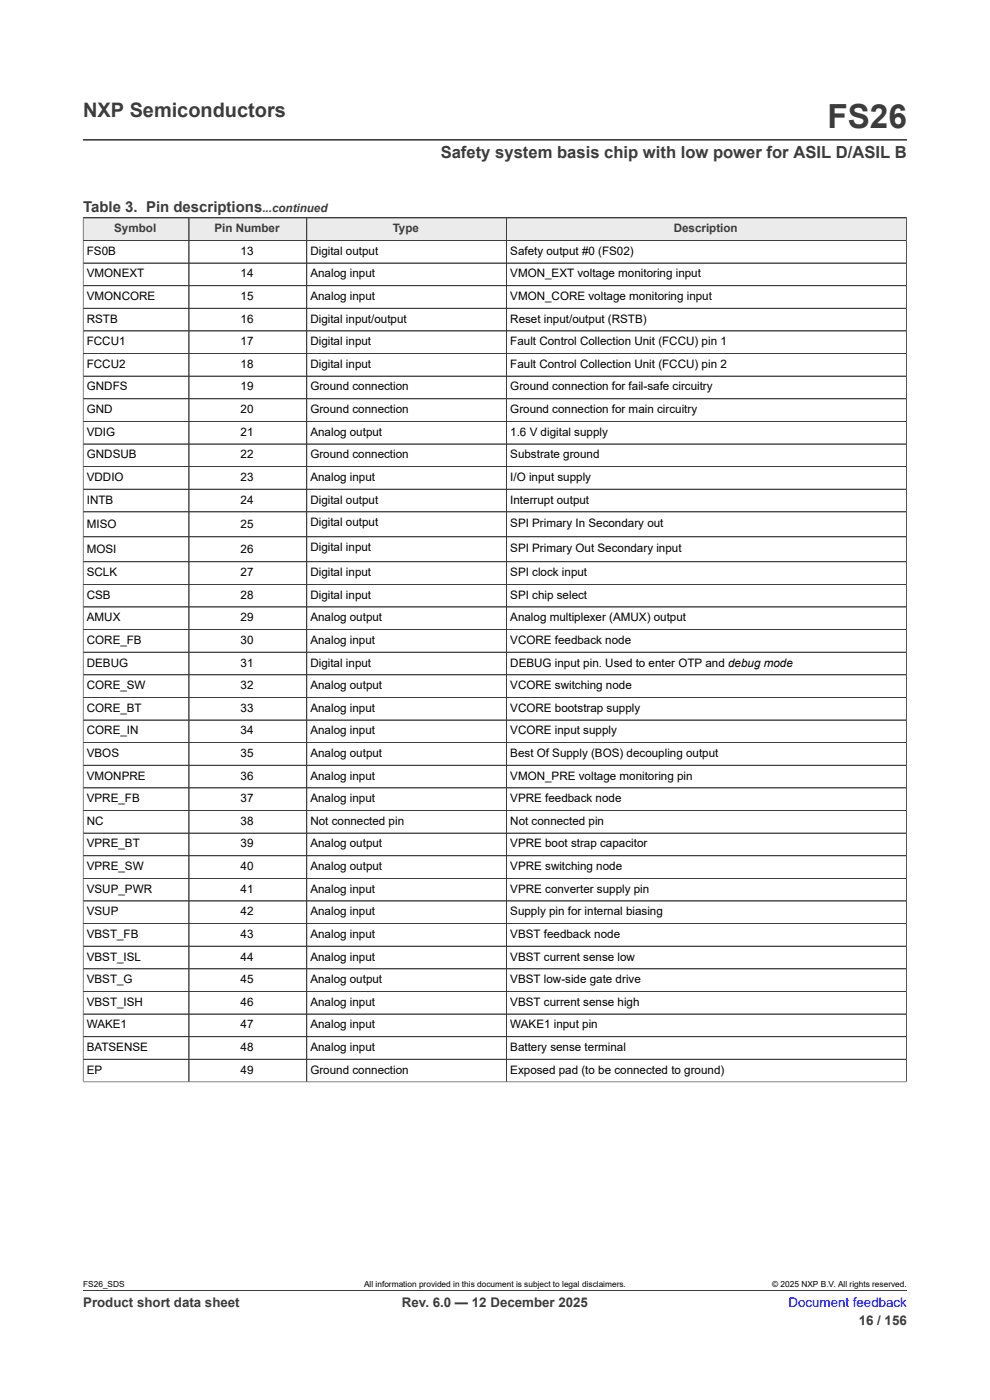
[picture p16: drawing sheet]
<svg xmlns="http://www.w3.org/2000/svg" width="210mm" height="297mm" viewBox="0 0 210 297" stroke-linecap="round" stroke-linejoin="round" font-family="sans-serif">
<defs><g id="words">
<text font-size="7.1" fill="#3c3c3c" x="175.5" y="27.2">FS26</text>
<text font-size="4.2" fill="#3c3c3c" x="17.6" y="24.8">NXP Semiconductors</text>
<text font-size="3.5" fill="#3c3c3c" x="93.5" y="33.5">Safety system basis chip with low power for ASIL D/ASIL B</text>
<text font-size="3.2" fill="#3c3c3c" x="17.6" y="45.1">Table 3. Pin descriptions</text>
<g font-size="2.8" fill="#3c3c3c">
<text x="17.6" y="277.3">Product short data sheet</text>
<text x="85.3" y="277.3">Rev. 6.0 — 12 December 2025</text>
<text x="182.2" y="281">16 / 156</text>
</g>
<text font-size="2.8" fill="#00f" x="167.3" y="277.3">Document feedback</text>
<g font-size="2.5" fill="#3c3c3c">
<text x="55.6" y="45.1">...continued</text>
<text x="24.2" y="49.3">Symbol</text>
<text x="45.5" y="49.3">Pin Number</text>
<text x="83.3" y="49.3">Type</text>
<text x="142.9" y="49.3">Description</text>
</g>
<g font-size="2.5">
<text x="18.4" y="54.1">FS0B</text>
<text x="18.4" y="58.8">VMONEXT</text>
<text x="51" y="54.1">13</text>
<text x="51" y="58.8">14</text>
<text x="65.8" y="54.1">Digital output</text>
<text x="65.8" y="58.8">Analog input</text>
<text x="108.2" y="54.1">Safety output #0 (FS02)</text>
<text x="108.2" y="58.8">VMON_EXT voltage monitoring input</text>
<text x="18.4" y="63.6">VMONCORE</text>
<text x="51" y="63.6">15</text>
<text x="65.8" y="63.6">Analog input</text>
<text x="108.2" y="63.6">VMON_CORE voltage monitoring input</text>
<text x="18.4" y="68.4">RSTB</text>
<text x="51" y="68.4">16</text>
<text x="65.8" y="68.4">Digital input/output</text>
<text x="108.2" y="68.4">Reset input/output (RSTB)</text>
<text x="18.4" y="73.2">FCCU1</text>
<text x="51" y="73.2">17</text>
<text x="65.8" y="73.2">Digital input</text>
<text x="108.2" y="73.2">Fault Control Collection Unit (FCCU) pin 1</text>
<text x="18.4" y="78">FCCU2</text>
<text x="18.4" y="82.8">GNDFS</text>
<text x="51" y="78">18</text>
<text x="51" y="82.8">19</text>
<text x="65.8" y="78">Digital input</text>
<text x="65.8" y="82.8">Ground connection</text>
<text x="108.2" y="78">Fault Control Collection Unit (FCCU) pin 2</text>
<text x="108.2" y="82.8">Ground connection for fail-safe circuitry</text>
<text x="18.4" y="87.6">GND</text>
<text x="51" y="87.6">20</text>
<text x="65.8" y="87.6">Ground connection</text>
<text x="108.2" y="87.6">Ground connection for main circuitry</text>
<text x="18.4" y="92.4">VDIG</text>
<text x="51" y="92.4">21</text>
<text x="65.8" y="92.4">Analog output</text>
<text x="108.2" y="92.4">1.6 V digital supply</text>
<text x="18.4" y="97.2">GNDSUB</text>
<text x="51" y="97.2">22</text>
<text x="65.8" y="97.2">Ground connection</text>
<text x="108.2" y="97.2">Substrate ground</text>
<text x="18.4" y="102">VDDIO</text>
<text x="18.4" y="106.8">INTB</text>
<text x="51" y="102">23</text>
<text x="51" y="106.8">24</text>
<text x="65.8" y="102">Analog input</text>
<text x="65.8" y="106.8">Digital output</text>
<text x="108.2" y="102">I/O input supply</text>
<text x="108.2" y="106.8">Interrupt output</text>
<text x="18.4" y="112.1">MISO</text>
<text x="51" y="112.1">25</text>
<text x="65.8" y="111.6">Digital output</text>
<text x="108.2" y="111.9">SPI Primary In Secondary out</text>
<text x="18.4" y="117.4">MOSI</text>
<text x="51" y="117.4">26</text>
<text x="65.8" y="116.9">Digital input</text>
<text x="108.2" y="117.2">SPI Primary Out Secondary input</text>
<text x="18.4" y="122.2">SCLK</text>
<text x="51" y="122.2">27</text>
<text x="65.8" y="122.2">Digital input</text>
<text x="108.2" y="122.2">SPI clock input</text>
<text x="18.4" y="127">CSB</text>
<text x="18.4" y="131.8">AMUX</text>
<text x="51" y="127">28</text>
<text x="51" y="131.8">29</text>
<text x="65.8" y="127">Digital input</text>
<text x="65.8" y="131.8">Analog output</text>
<text x="108.2" y="127">SPI chip select</text>
<text x="108.2" y="131.8">Analog multiplexer (AMUX) output</text>
<text x="18.4" y="136.6">CORE_FB</text>
<text x="51" y="136.6">30</text>
<text x="65.8" y="136.6">Analog input</text>
<text x="108.2" y="136.6">VCORE feedback node</text>
<text x="18.4" y="141.4">DEBUG</text>
<text x="51" y="141.4">31</text>
<text x="65.8" y="141.4">Digital input</text>
<text x="108.2" y="141.4">DEBUG input pin. Used to enter OTP and debug mode</text>
<text x="18.4" y="146.2">CORE_SW</text>
<text x="51" y="146.2">32</text>
<text x="65.8" y="146.2">Analog output</text>
<text x="108.2" y="146.2">VCORE switching node</text>
<text x="18.4" y="151">CORE_BT</text>
<text x="18.4" y="155.8">CORE_IN</text>
<text x="51" y="151">33</text>
<text x="51" y="155.8">34</text>
<text x="65.8" y="151">Analog input</text>
<text x="65.8" y="155.8">Analog input</text>
<text x="108.2" y="151">VCORE bootstrap supply</text>
<text x="108.2" y="155.8">VCORE input supply</text>
<text x="18.4" y="160.6">VBOS</text>
<text x="51" y="160.6">35</text>
<text x="65.8" y="160.6">Analog output</text>
<text x="108.2" y="160.6">Best Of Supply (BOS) decoupling output</text>
<text x="18.4" y="165.4">VMONPRE</text>
<text x="51" y="165.4">36</text>
<text x="65.8" y="165.4">Analog input</text>
<text x="108.2" y="165.4">VMON_PRE voltage monitoring pin</text>
<text x="18.4" y="170.2">VPRE_FB</text>
<text x="51" y="170.2">37</text>
<text x="65.8" y="170.2">Analog input</text>
<text x="108.2" y="170.2">VPRE feedback node</text>
<text x="18.4" y="175">NC</text>
<text x="18.4" y="179.8">VPRE_BT</text>
<text x="51" y="175">38</text>
<text x="51" y="179.8">39</text>
<text x="65.8" y="175">Not connected pin</text>
<text x="65.8" y="179.8">Analog output</text>
<text x="108.2" y="175">Not connected pin</text>
<text x="108.2" y="179.8">VPRE boot strap capacitor</text>
<text x="18.4" y="184.6">VPRE_SW</text>
<text x="51" y="184.6">40</text>
<text x="65.8" y="184.6">Analog output</text>
<text x="108.2" y="184.6">VPRE switching node</text>
<text x="18.4" y="189.4">VSUP_PWR</text>
<text x="51" y="189.4">41</text>
<text x="65.8" y="189.4">Analog input</text>
<text x="108.2" y="189.4">VPRE converter supply pin</text>
<text x="18.4" y="194.2">VSUP</text>
<text x="51" y="194.2">42</text>
<text x="65.8" y="194.2">Analog input</text>
<text x="108.2" y="194.2">Supply pin for internal biasing</text>
<text x="18.4" y="199">VBST_FB</text>
<text x="18.4" y="203.8">VBST_ISL</text>
<text x="51" y="199">43</text>
<text x="51" y="203.8">44</text>
<text x="65.8" y="199">Analog input</text>
<text x="65.8" y="203.8">Analog input</text>
<text x="108.2" y="199">VBST feedback node</text>
<text x="108.2" y="203.8">VBST current sense low</text>
<text x="18.4" y="208.6">VBST_G</text>
<text x="51" y="208.6">45</text>
<text x="65.8" y="208.6">Analog output</text>
<text x="108.2" y="208.6">VBST low-side gate drive</text>
<text x="18.4" y="213.4">VBST_ISH</text>
<text x="51" y="213.4">46</text>
<text x="65.8" y="213.4">Analog input</text>
<text x="108.2" y="213.4">VBST current sense high</text>
<text x="18.4" y="218.2">WAKE1</text>
<text x="51" y="218.2">47</text>
<text x="65.8" y="218.2">Analog input</text>
<text x="108.2" y="218.2">WAKE1 input pin</text>
<text x="18.4" y="223">BATSENSE</text>
<text x="18.4" y="227.8">EP</text>
<text x="51" y="223">48</text>
<text x="51" y="227.8">49</text>
<text x="65.8" y="223">Analog input</text>
<text x="65.8" y="227.8">Ground connection</text>
<text x="108.2" y="223">Battery sense terminal</text>
<text x="108.2" y="227.8">Exposed pad (to be connected to ground)</text>
</g>
<g font-size="1.8">
<text x="17.6" y="273.1">FS26_SDS</text>
<text x="77.2" y="273.1">All information provided in this document is subject to legal disclaimers.</text>
<text x="163.8" y="273.1">© 2025 NXP B.V. All rights reserved.</text>
</g>
</g></defs>
<path d="M17.6 29.7h174.8M17.6 46.2h174.7" fill="none" stroke="#3c3c3c" stroke-width=".21"/>
<path d="M17.7 46.3h22.3v4.6h-22.3z" fill="#ebebeb"/>
<path d="M17.6 46.2h22.5v4.8h-22.5z" fill="none" stroke="#3c3c3c" stroke-width=".21"/>
<path d="M40.2 46.3h24.8v4.6h-24.8z" fill="#ebebeb"/>
<path d="M40.1 46.2h25v4.8h-25z" fill="none" stroke="#3c3c3c" stroke-width=".21"/>
<path d="M65.1 46.3h42.3v4.6h-42.3z" fill="#ebebeb"/>
<path d="M65.1 46.2h42.4v4.8h-42.4z" fill="none" stroke="#3c3c3c" stroke-width=".21"/>
<path d="M107.5 46.3h84.7v4.6h-84.7z" fill="#ebebeb"/>
<g fill="none" stroke="#3c3c3c" stroke-width=".21">
<path d="M17.6 46.2h174.7v183.4M17.6 55.8h174.7M17.6 46.3v183.3M40.1 46.3v183.2M65.1 46.3v183.2M107.5 46.2v183.3M192.3 51h-174.7M17.6 60.6h174.7M17.6 65.4h174.7M17.6 70.2h174.7M17.6 75h174.7M17.6 79.8h174.7"/>
<path d="M17.6 84.6h174.7M17.6 89.4h174.7M17.6 94.2h174.7M17.6 99h174.7M17.6 103.8h174.7M17.6 108.6h174.7M17.6 113.9h174.7M17.6 119.2h174.7M17.6 124h174.7M17.6 128.8h174.7M17.6 133.6h174.7M17.6 138.4h174.7"/>
<path d="M17.6 143.2h174.7M17.6 148h174.7M17.6 152.8h174.7M17.6 157.6h174.7M17.6 162.3h174.7M17.6 167.1h174.7M17.6 171.9h174.7M17.6 176.7h174.7M17.6 181.5h174.7M17.6 186.3h174.7M17.6 191.1h174.7M17.6 195.9h174.7"/>
<path d="M17.6 200.7h174.7M17.6 205.5h174.7M17.6 210.3h174.7M17.6 215.1h174.7M17.6 219.9h174.7M17.6 229.5h174.7M17.6 224.7h174.7M17.6 273.8h174.8"/>
</g>
<use href="#words"/>
</svg>
